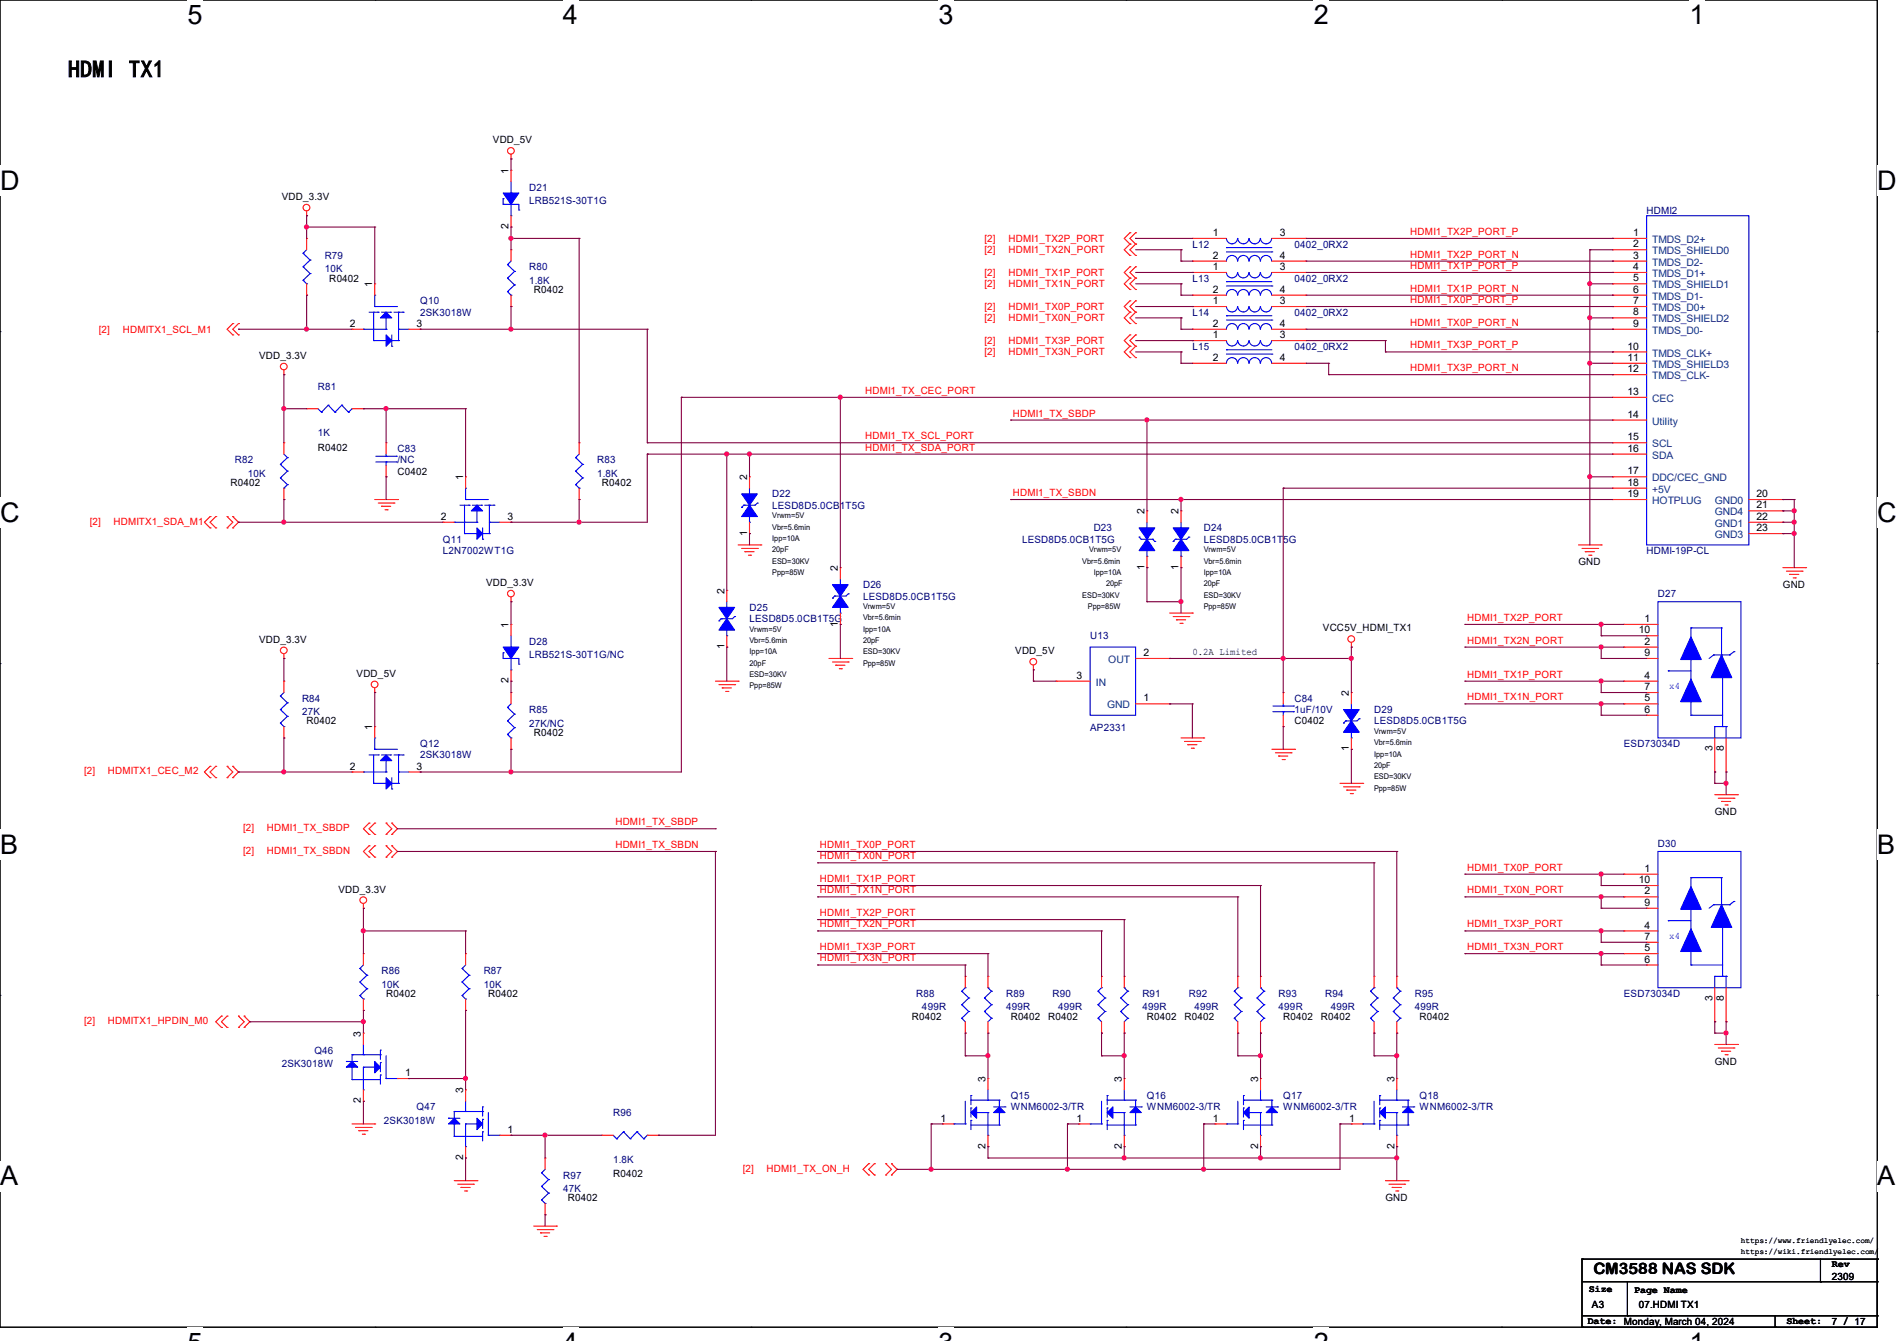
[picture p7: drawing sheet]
<svg xmlns="http://www.w3.org/2000/svg" width="297mm" height="210mm" viewBox="0 0 297 210" stroke-linecap="round" stroke-linejoin="round" font-family="sans-serif">
<defs><g id="words">
<g font-size="4.2">
<text x="29.4" y="3.8">5</text>
<text x="88.1" y="3.8">4</text>
<text x="146.9" y="3.8">3</text>
<text x="205.7" y="3.8">2</text>
<text x="264.5" y="3.8">1</text>
<text x="0" y="29.8">D</text>
<text x="293.9" y="29.8">D</text>
<text x="0" y="81.7">C</text>
<text x="293.9" y="81.7">C</text>
<text x="0" y="133.7">B</text>
<text x="293.9" y="133.7">B</text>
<text x="0" y="185.6">A</text>
<text x="293.9" y="185.6">A</text>
</g>
<text font-size="3.7" x="10.7" y="12.1">HDMI TX1</text>
<text font-size="2.5" x="249.5" y="199.5">CM3588 NAS SDK</text>
<g font-size="1.6">
<text x="77.2" y="22.4">VDD_5V</text>
<text x="79.6" y="27.2" transform="rotate(-90 79.6 27.2)">1</text>
<text x="44.1" y="31.3">VDD_3.3V</text>
<text x="79.6" y="35.9" transform="rotate(-90 79.6 35.9)">2</text>
<text x="189.9" y="37">1</text>
<text x="189.9" y="40.5">2</text>
<text x="200.4" y="37">3</text>
<text x="200.4" y="40.5">4</text>
<text x="255.7" y="37">1</text>
<text x="255.7" y="38.7">2</text>
<text x="255.7" y="40.5">3</text>
<text x="51.6" y="44.1">R0402</text>
<text x="58.3" y="45" transform="rotate(-90 58.3 45)">1</text>
<text x="83.6" y="45.9">R0402</text>
<text x="189.9" y="47.6">1</text>
<text x="189.9" y="42.3">1</text>
<text x="189.9" y="45.8">2</text>
<text x="200.4" y="47.6">3</text>
<text x="200.4" y="42.3">3</text>
<text x="200.4" y="45.8">4</text>
<text x="255.7" y="42.3">4</text>
<text x="255.7" y="44.1">5</text>
<text x="255.7" y="45.8">6</text>
<text x="255.7" y="47.6">7</text>
<text x="54.8" y="51.2">2</text>
<text x="65.2" y="51.2">3</text>
<text x="189.9" y="51.2">2</text>
<text x="189.9" y="53">1</text>
<text x="200.4" y="51.2">4</text>
<text x="200.4" y="53">3</text>
<text x="255.7" y="49.4">8</text>
<text x="255.7" y="51.2">9</text>
<text x="40.6" y="56.2">VDD_3.3V</text>
<text x="189.9" y="56.5">2</text>
<text x="200.4" y="56.5">4</text>
<text x="254.8" y="54.7">10</text>
<text x="254.8" y="56.5">11</text>
<text x="254.8" y="58.3">12</text>
<text x="254.8" y="61.8">13</text>
<text x="254.8" y="65.4">14</text>
<text x="49.8" y="70.6">R0402</text>
<text x="254.8" y="70.7">16</text>
<text x="254.8" y="69">15</text>
<text x="36.1" y="76.1">R0402</text>
<text x="62.2" y="74.3">C0402</text>
<text x="72.5" y="75.2" transform="rotate(-90 72.5 75.2)">1</text>
<text x="94.2" y="76.1">R0402</text>
<text x="117" y="75.2" transform="rotate(-90 117 75.2)">2</text>
<text x="254.8" y="77.9">19</text>
<text x="254.8" y="76.1">18</text>
<text x="254.8" y="74.3">17</text>
<text x="275" y="77.9">20</text>
<text x="69" y="81.4">2</text>
<text x="79.5" y="81.4">3</text>
<text x="117" y="83.9" transform="rotate(-90 117 83.9)">1</text>
<text x="179.2" y="80.6" transform="rotate(-90 179.2 80.6)">2</text>
<text x="184.5" y="80.6" transform="rotate(-90 184.5 80.6)">2</text>
<text x="275" y="79.6">21</text>
<text x="275" y="83.2">23</text>
<text x="275" y="81.4">22</text>
<text x="131.2" y="89.4" transform="rotate(-90 131.2 89.4)">2</text>
<text x="179.2" y="89.2" transform="rotate(-90 179.2 89.2)">1</text>
<text x="184.5" y="89.2" transform="rotate(-90 184.5 89.2)">1</text>
<text x="247.1" y="88.6">GND</text>
<text x="76.1" y="91.8">VDD_3.3V</text>
<text x="113.4" y="93" transform="rotate(-90 113.4 93)">2</text>
<text x="279.1" y="92.1">GND</text>
<text x="40.6" y="100.7">VDD_3.3V</text>
<text x="79.6" y="98.3" transform="rotate(-90 79.6 98.3)">1</text>
<text x="113.4" y="101.7" transform="rotate(-90 113.4 101.7)">1</text>
<text x="131.2" y="98.1" transform="rotate(-90 131.2 98.1)">1</text>
<text x="207.1" y="98.9">VCC5V_HDMI_TX1</text>
<text x="256.6" y="99.2">10</text>
<text x="257.5" y="97.4">1</text>
<text x="257.5" y="101">2</text>
<text x="55.8" y="106">VDD_5V</text>
<text x="79.6" y="107" transform="rotate(-90 79.6 107)">2</text>
<text x="159" y="102.4">VDD_5V</text>
<text x="168.6" y="106.3">3</text>
<text x="179" y="102.7">2</text>
<text x="186.7" y="102.6">0.2A Limited</text>
<text x="257.5" y="106.3">4</text>
<text x="257.5" y="102.7">9</text>
<text x="48" y="113.5">R0402</text>
<text x="179" y="109.9">1</text>
<text x="202.7" y="113.5">C0402</text>
<text x="211.2" y="109" transform="rotate(-90 211.2 109)">2</text>
<text x="257.5" y="109.9">5</text>
<text x="257.5" y="111.6">6</text>
<text x="257.5" y="108.1">7</text>
<text x="58.3" y="114.3" transform="rotate(-90 58.3 114.3)">1</text>
<text x="83.6" y="115.2">R0402</text>
<text x="211.2" y="117.7" transform="rotate(-90 211.2 117.7)">1</text>
<text x="268.1" y="117.7" transform="rotate(-90 268.1 117.7)">3</text>
<text x="269.9" y="117.7" transform="rotate(-90 269.9 117.7)">8</text>
<text x="54.8" y="120.5">2</text>
<text x="65.2" y="120.5">3</text>
<text x="268.5" y="127.7">GND</text>
<text x="257.5" y="136.5">1</text>
<text x="53" y="139.8">VDD_3.3V</text>
<text x="256.6" y="138.3">10</text>
<text x="257.5" y="140.1">2</text>
<text x="257.5" y="141.9">9</text>
<text x="257.5" y="145.4">4</text>
<text x="257.5" y="149">5</text>
<text x="257.5" y="147.2">7</text>
<text x="257.5" y="150.8">6</text>
<text x="60.5" y="156.1">R0402</text>
<text x="76.5" y="156.1">R0402</text>
<text x="142.8" y="159.7">R0402</text>
<text x="158.2" y="159.7">R0402</text>
<text x="164.1" y="159.7">R0402</text>
<text x="179.6" y="159.7">R0402</text>
<text x="185.5" y="159.7">R0402</text>
<text x="200.9" y="159.7">R0402</text>
<text x="206.8" y="159.7">R0402</text>
<text x="222.2" y="159.7">R0402</text>
<text x="268.1" y="156.8" transform="rotate(-90 268.1 156.8)">3</text>
<text x="269.9" y="156.8" transform="rotate(-90 269.9 156.8)">8</text>
<text x="56.5" y="162.3" transform="rotate(-90 56.5 162.3)">3</text>
<text x="268.5" y="166.8">GND</text>
<text x="56.5" y="172.8" transform="rotate(-90 56.5 172.8)">2</text>
<text x="63.5" y="168.5">1</text>
<text x="72.5" y="171.2" transform="rotate(-90 72.5 171.2)">3</text>
<text x="154.3" y="169.5" transform="rotate(-90 154.3 169.5)">3</text>
<text x="175.6" y="169.5" transform="rotate(-90 175.6 169.5)">3</text>
<text x="197" y="169.5" transform="rotate(-90 197 169.5)">3</text>
<text x="218.3" y="169.5" transform="rotate(-90 218.3 169.5)">3</text>
<text x="79.5" y="177.4">1</text>
<text x="147.2" y="175.6">1</text>
<text x="154.3" y="179.9" transform="rotate(-90 154.3 179.9)">2</text>
<text x="168.6" y="175.6">1</text>
<text x="175.6" y="179.9" transform="rotate(-90 175.6 179.9)">2</text>
<text x="189.9" y="175.6">1</text>
<text x="197" y="179.9" transform="rotate(-90 197 179.9)">2</text>
<text x="211.2" y="175.6">1</text>
<text x="218.3" y="179.9" transform="rotate(-90 218.3 179.9)">2</text>
<text x="72.5" y="181.7" transform="rotate(-90 72.5 181.7)">2</text>
<text x="96" y="184.4">R0402</text>
<text x="88.9" y="188.1">R0402</text>
<text x="216.9" y="188.1">GND</text>
<text x="248.8" y="202.4">Size</text>
<text x="255.9" y="202.5">Page Name</text>
<text x="286.8" y="200.4">2309</text>
<text x="286.8" y="198.5">Rev</text>
<text x="248.6" y="207.3">Date: Monday, March 04, 2024</text>
<text x="249.3" y="204.8">A3</text>
<text x="256.6" y="204.8">07.HDMI TX1</text>
<text x="279.7" y="207.3">Sheet:</text>
<text x="286.8" y="207.5">7 / 17</text>
</g>
<g font-size="1.6" fill="#000080">
<text x="82.8" y="29.9">D21</text>
<text x="82.8" y="32">LRB521S-30T1G</text>
<text x="257.8" y="33.4">HDMI2</text>
<text x="50.8" y="40.6">R79</text>
<text x="186.7" y="38.8">L12</text>
<text x="202.7" y="38.8">0402_0RX2</text>
<text x="50.8" y="42.7">10K</text>
<text x="65.8" y="47.7">Q10</text>
<text x="82.8" y="42.3">R80</text>
<text x="82.8" y="44.4">1.8K</text>
<text x="186.7" y="44.1">L13</text>
<text x="202.7" y="44.1">0402_0RX2</text>
<text x="65.8" y="49.4">2SK3018W</text>
<text x="186.7" y="49.4">L14</text>
<text x="202.7" y="49.4">0402_0RX2</text>
<text x="186.7" y="54.8">L15</text>
<text x="202.7" y="54.8">0402_0RX2</text>
<text x="49.8" y="61">R81</text>
<text x="49.8" y="68.3">1K</text>
<text x="62.2" y="70.8">C83</text>
<text x="36.8" y="72.6">R82</text>
<text x="38.8" y="74.7">10K</text>
<text x="62.2" y="72.6">/NC</text>
<text x="93.5" y="72.6">R83</text>
<text x="93.5" y="74.7">1.8K</text>
<text x="120.9" y="77.9">D22</text>
<text x="120.9" y="79.7">LESD8D5.0CB1T5G</text>
<text x="171.2" y="83.2">D23</text>
<text x="188.5" y="83.2">D24</text>
<text x="69.3" y="85">Q11</text>
<text x="69.3" y="86.8">L2N7002WT1G</text>
<text x="160" y="85">LESD8D5.0CB1T5G</text>
<text x="188.5" y="85">LESD8D5.0CB1T5G</text>
<text x="257.8" y="86.8">HDMI-19P-CL</text>
<text x="117.3" y="95.7">D25</text>
<text x="135.1" y="92.1">D26</text>
<text x="135.1" y="93.9">LESD8D5.0CB1T5G</text>
<text x="259.6" y="93.6">D27</text>
<text x="82.8" y="101">D28</text>
<text x="117.3" y="97.4">LESD8D5.0CB1T5G</text>
<text x="170.7" y="100.1">U13</text>
<text x="82.8" y="103.1">LRB521S-30T1G/NC</text>
<text x="47.3" y="109.9">R84</text>
<text x="47.3" y="112">27K</text>
<text x="82.8" y="111.7">R85</text>
<text x="82.8" y="113.8">27K/NC</text>
<text x="202.7" y="109.9">C84</text>
<text x="202.7" y="111.7">1uF/10V</text>
<text x="215.1" y="111.7">D29</text>
<text x="215.1" y="113.5">LESD8D5.0CB1T5G</text>
<text x="65.8" y="117">Q12</text>
<text x="65.8" y="118.8">2SK3018W</text>
<text x="170.7" y="114.5">AP2331</text>
<text x="254.3" y="117">ESD73034D</text>
<text x="259.6" y="132.7">D30</text>
<text x="59.7" y="152.6">R86</text>
<text x="59.7" y="154.7">10K</text>
<text x="75.7" y="152.6">R87</text>
<text x="75.7" y="154.7">10K</text>
<text x="143.5" y="156.1">R88</text>
<text x="144.4" y="158.2">499R</text>
<text x="157.5" y="156.1">R89</text>
<text x="157.5" y="158.2">499R</text>
<text x="164.8" y="156.1">R90</text>
<text x="165.7" y="158.2">499R</text>
<text x="178.9" y="156.1">R91</text>
<text x="178.9" y="158.2">499R</text>
<text x="186.1" y="156.1">R92</text>
<text x="187" y="158.2">499R</text>
<text x="200.2" y="156.1">R93</text>
<text x="200.2" y="158.2">499R</text>
<text x="207.5" y="156.1">R94</text>
<text x="208.4" y="158.2">499R</text>
<text x="221.5" y="156.1">R95</text>
<text x="221.5" y="158.2">499R</text>
<text x="254.3" y="156.1">ESD73034D</text>
<text x="44.1" y="167.1">2SK3018W</text>
<text x="49.2" y="165">Q46</text>
<text x="65.2" y="173.9">Q47</text>
<text x="158.2" y="172.1">Q15</text>
<text x="158.2" y="173.9">WNM6002-3/TR</text>
<text x="179.6" y="172.1">Q16</text>
<text x="179.6" y="173.9">WNM6002-3/TR</text>
<text x="200.9" y="172.1">Q17</text>
<text x="200.9" y="173.9">WNM6002-3/TR</text>
<text x="222.2" y="172.1">Q18</text>
<text x="222.2" y="173.9">WNM6002-3/TR</text>
<text x="60.1" y="176">2SK3018W</text>
<text x="96" y="174.8">R96</text>
<text x="88.2" y="184.6">R97</text>
<text x="96" y="182.1">1.8K</text>
<text x="88.2" y="186.7">47K</text>
</g>
<g font-size="1.6" fill="#f00">
<text x="154.1" y="37.9">[2]</text>
<text x="154.1" y="39.7">[2]</text>
<text x="157.9" y="37.9">HDMI1_TX2P_PORT</text>
<text x="157.9" y="39.7">HDMI1_TX2N_PORT</text>
<text x="220.8" y="40.3">HDMI1_TX2P_PORT_N</text>
<text x="220.8" y="36.8">HDMI1_TX2P_PORT_P</text>
<text x="154.1" y="43.2">[2]</text>
<text x="154.1" y="45">[2]</text>
<text x="157.9" y="43.2">HDMI1_TX1P_PORT</text>
<text x="157.9" y="45">HDMI1_TX1N_PORT</text>
<text x="220.8" y="45.7">HDMI1_TX1P_PORT_N</text>
<text x="220.8" y="42.1">HDMI1_TX1P_PORT_P</text>
<text x="220.8" y="47.5">HDMI1_TX0P_PORT_P</text>
<text x="15.5" y="52.1">[2]</text>
<text x="19.2" y="52.1">HDMITX1_SCL_M1</text>
<text x="154.1" y="48.6">[2]</text>
<text x="154.1" y="50.3">[2]</text>
<text x="154.1" y="53.9">[2]</text>
<text x="157.9" y="48.6">HDMI1_TX0P_PORT</text>
<text x="157.9" y="50.3">HDMI1_TX0N_PORT</text>
<text x="157.9" y="53.9">HDMI1_TX3P_PORT</text>
<text x="220.8" y="51">HDMI1_TX0P_PORT_N</text>
<text x="154.1" y="55.7">[2]</text>
<text x="157.9" y="55.7">HDMI1_TX3N_PORT</text>
<text x="220.8" y="54.6">HDMI1_TX3P_PORT_P</text>
<text x="220.8" y="58.1">HDMI1_TX3P_PORT_N</text>
<text x="135.5" y="61.7">HDMI1_TX_CEC_PORT</text>
<text x="158.6" y="65.2">HDMI1_TX_SBDP</text>
<text x="135.5" y="68.8">HDMI1_TX_SCL_PORT</text>
<text x="135.5" y="70.6">HDMI1_TX_SDA_PORT</text>
<text x="158.6" y="77.7">HDMI1_TX_SBDN</text>
<text x="14.1" y="82.2">[2]</text>
<text x="17.8" y="82.2">HDMITX1_SDA_M1</text>
<text x="229.7" y="100.8">HDMI1_TX2N_PORT</text>
<text x="229.7" y="97.2">HDMI1_TX2P_PORT</text>
<text x="229.7" y="106.1">HDMI1_TX1P_PORT</text>
<text x="229.7" y="109.7">HDMI1_TX1N_PORT</text>
<text x="13.2" y="121.3">[2]</text>
<text x="16.9" y="121.3">HDMITX1_CEC_M2</text>
<text x="38.1" y="130.2">[2]</text>
<text x="41.8" y="130.2">HDMI1_TX_SBDP</text>
<text x="96.3" y="129.2">HDMI1_TX_SBDP</text>
<text x="38.1" y="133.7">[2]</text>
<text x="41.8" y="133.7">HDMI1_TX_SBDN</text>
<text x="96.3" y="132.8">HDMI1_TX_SBDN</text>
<text x="128.4" y="132.8">HDMI1_TX0P_PORT</text>
<text x="128.4" y="134.6">HDMI1_TX0N_PORT</text>
<text x="229.7" y="136.4">HDMI1_TX0P_PORT</text>
<text x="128.4" y="143.5">HDMI1_TX2P_PORT</text>
<text x="128.4" y="139.9">HDMI1_TX1N_PORT</text>
<text x="128.4" y="138.1">HDMI1_TX1P_PORT</text>
<text x="229.7" y="139.9">HDMI1_TX0N_PORT</text>
<text x="128.4" y="148.8">HDMI1_TX3P_PORT</text>
<text x="128.4" y="145.2">HDMI1_TX2N_PORT</text>
<text x="229.7" y="145.2">HDMI1_TX3P_PORT</text>
<text x="229.7" y="148.8">HDMI1_TX3N_PORT</text>
<text x="128.4" y="150.6">HDMI1_TX3N_PORT</text>
<text x="13.2" y="160.4">[2]</text>
<text x="16.9" y="160.4">HDMITX1_HPDIN_M0</text>
<text x="116.3" y="183.5">[2]</text>
<text x="120" y="183.5">HDMI1_TX_ON_H</text>
</g>
<g font-size="1.6" fill="#004080">
<text x="258.7" y="38.1">TMDS_D2+</text>
<text x="258.7" y="39.8">TMDS_SHIELD0</text>
<text x="258.7" y="41.6">TMDS_D2-</text>
<text x="258.7" y="43.4">TMDS_D1+</text>
<text x="258.7" y="45.2">TMDS_SHIELD1</text>
<text x="258.7" y="46.9">TMDS_D1-</text>
<text x="258.7" y="48.7">TMDS_D0+</text>
<text x="258.7" y="50.5">TMDS_SHIELD2</text>
<text x="258.7" y="52.3">TMDS_D0-</text>
<text x="258.7" y="55.8">TMDS_CLK+</text>
<text x="258.7" y="57.6">TMDS_SHIELD3</text>
<text x="258.7" y="59.4">TMDS_CLK-</text>
<text x="258.7" y="63">CEC</text>
<text x="258.7" y="71.8">SDA</text>
<text x="258.7" y="70.1">SCL</text>
<text x="258.7" y="66.5">Utility</text>
<text x="258.7" y="77.2">+5V</text>
<text x="258.7" y="75.4">DDC/CEC_GND</text>
<text x="258.7" y="79">HOTPLUG</text>
<text x="268.5" y="79">GND0</text>
<text x="268.5" y="80.7">GND4</text>
<text x="268.5" y="82.5">GND1</text>
<text x="268.5" y="84.3">GND3</text>
<text x="171.6" y="107.4">IN</text>
<text x="173.5" y="103.8">OUT</text>
<text x="173.4" y="111">GND</text>
</g>
<g font-size="1.6" fill="#00f">
<text x="261.4" y="107.9">x4</text>
<text x="261.4" y="147">x4</text>
</g>
<g font-size="1.2">
<text x="120.9" y="81.2">Vrwm=5V</text>
<text x="120.9" y="82.9">Vbr=5.6min</text>
<text x="120.9" y="84.7">Ipp=10A</text>
<text x="120.9" y="86.5">20pF</text>
<text x="120.9" y="88.3">ESD=30KV</text>
<text x="169.5" y="88.3">Vbr=5.6min</text>
<text x="170.5" y="86.5">Vrwm=5V</text>
<text x="188.5" y="86.5">Vrwm=5V</text>
<text x="188.5" y="88.3">Vbr=5.6min</text>
<text x="120.9" y="90">Ppp=85W</text>
<text x="135.1" y="95.4">Vrwm=5V</text>
<text x="169.5" y="93.6">ESD=30KV</text>
<text x="170.3" y="95.4">Ppp=85W</text>
<text x="171.2" y="90">Ipp=10A</text>
<text x="173.2" y="91.8">20pF</text>
<text x="188.5" y="90">Ipp=10A</text>
<text x="188.5" y="91.8">20pF</text>
<text x="188.5" y="93.6">ESD=30KV</text>
<text x="188.5" y="95.4">Ppp=85W</text>
<text x="117.3" y="98.9">Vrwm=5V</text>
<text x="117.3" y="100.7">Vbr=5.6min</text>
<text x="135.1" y="97.2">Vbr=5.6min</text>
<text x="135.1" y="98.9">Ipp=10A</text>
<text x="135.1" y="100.7">20pF</text>
<text x="117.3" y="102.5">Ipp=10A</text>
<text x="117.3" y="104.3">20pF</text>
<text x="117.3" y="106">ESD=30KV</text>
<text x="117.3" y="107.8">Ppp=85W</text>
<text x="135.1" y="102.5">ESD=30KV</text>
<text x="135.1" y="104.3">Ppp=85W</text>
<text x="215.1" y="114.9">Vrwm=5V</text>
<text x="215.1" y="116.7">Vbr=5.6min</text>
<text x="215.1" y="118.5">Ipp=10A</text>
<text x="215.1" y="120.3">20pF</text>
<text x="215.1" y="122">ESD=30KV</text>
<text x="215.1" y="123.8">Ppp=85W</text>
<text x="272.6" y="196.4">https://wiki.friendlyelec.com/</text>
<text x="272.6" y="194.6">https://www.friendlyelec.com/</text>
</g>
</g></defs>
<path d="M0 0h293.9v207.9h-293.9z" fill="none" stroke="#000" stroke-width=".17"/>
<g fill="#fff">
<path d="M29.4 0h2.3v4.7h-2.3z"/>
<path d="M29.4 207.9h2.3v2.1h-2.3z"/>
</g>
<path d="M58.8 0h.1M58.8 207.9h.1" fill="none" stroke="#000" stroke-width=".17"/>
<g fill="#fff">
<path d="M88.1 0h2.4v4.7h-2.4z"/>
<path d="M88.1 207.9h2.4v2.1h-2.4z"/>
</g>
<path d="M117.6 0h.1M117.6 207.9h.1" fill="none" stroke="#000" stroke-width=".17"/>
<g fill="#fff">
<path d="M146.9 0h2.4v4.7h-2.4z"/>
<path d="M146.9 207.9h2.4v2.1h-2.4z"/>
</g>
<path d="M176.3 0h.1M176.3 207.9h.1" fill="none" stroke="#000" stroke-width=".17"/>
<g fill="#fff">
<path d="M205.7 0h2.4v4.7h-2.4z"/>
<path d="M205.7 207.9h2.4v2.1h-2.4z"/>
</g>
<path d="M235.1 0h.1M235.1 207.9h.1" fill="none" stroke="#000" stroke-width=".17"/>
<g fill="#fff">
<path d="M264.5 0h2.4v4.7h-2.4z"/>
<path d="M264.5 207.9h2.4v2.1h-2.4z"/>
<path d="M0 26h3v4.7h-3z"/>
<path d="M293.9 26h3.1v4.7h-3.1z"/>
<path d="M0 77.9h3v4.7h-3z"/>
<path d="M293.9 77.9h3.1v4.7h-3.1z"/>
</g>
<path d="M0 51.9h.1M293.9 51.9h.1" fill="none" stroke="#000" stroke-width=".17"/>
<g fill="#fff">
<path d="M0 129.9h2.8v4.7h-2.8z"/>
<path d="M293.9 129.9h2.9v4.7h-2.9z"/>
</g>
<path d="M0 103.9h.1M293.9 103.9h.1" fill="none" stroke="#000" stroke-width=".17"/>
<g fill="#fff">
<path d="M0 181.8h2.8v4.8h-2.8z"/>
<path d="M293.8 181.8h3v4.8h-3z"/>
</g>
<g fill="none" stroke="#000" stroke-width=".17">
<path d="M0 155.9h.1M293.9 155.9h.1M247.7 197.2h.1M247.7 197.2v10.7M247.7 197.2h46.2M285 197.2v3.5M293.9 197.2h.1M293.9 197.2v10.7h-46.2M247.7 207.9h.1M247.7 200.7h46.2M247.7 206.1h46.2M254.8 206.1h.1"/>
<path d="M254.8 200.7v5.4M258.4 206.1h.1M277.9 207.9h.1M277.9 206.1v1.8M285 200.7h.1M293.9 200.7h.1M293.9 206.1h.1"/>
</g>
<g fill="none" stroke="#f00" stroke-width=".17">
<path d="M48 33.8h.1M48 37.3h.1M48 33.1v.7M48 37.3v1.8M80 24.9h.1M80 26.7h.1M80 35.6h.1M80 39.1h.1M80 24.2v.7M80 26.7v1.7M80 33.8v1.8M80 39.1v1.8"/>
<path d="M176.9 38.2h.1M176.9 36.4h.1M176.9 36.4l-.9 .9 .9 .9M176.9 38.2l-.9 .9 .9 .9M177.8 38.2h.1M177.8 36.4h.1M177.8 36.4l-.9 .9 .9 .9M177.8 38.2l-.9 .9 .9 .9M186.7 37.3h.1M186.7 37.3h5.3M199.1 37.3h5.4M204.5 37.3h.1"/>
<path d="M252.5 37.3h.1M252.5 39.1h.1M252.5 37.3h5.3M252.5 39.1h5.3M36.4 52.5h.1M36.4 50.7h.1M36.4 50.7l-.8 .9 .8 .9M37.3 52.5h.1M37.3 50.7h.1M37.3 50.7l-.9 .9 .9 .9M44.4 58.7h.1M44.4 58v.7"/>
<path d="M48 46.2h.1M48 44.4v1.8M55.1 51.6h.1M55.1 51.6h1.8M58.7 44.4h.1M58.7 44.4v1.8M64 51.6h1.8M65.8 51.6h.1M80 48h.1M80 46.2v1.8M176.9 40h.1M176.9 43.6h.1"/>
<path d="M176.9 41.8h.1M176.9 48.9h.1M176.9 47.1h.1M176.9 45.3h.1M176.9 50.7h.1M176.9 54.2h.1M176.9 52.5h.1M176.9 56h.1M176.9 41.8l-.9 .9 .9 .9M176.9 47.1l-.9 .9 .9 .9M176.9 43.6l-.9 .8 .9 .9M176.9 48.9l-.9 .9 .9 .9"/>
<path d="M176.9 52.5l-.9 .8 .9 .9M176.9 54.2l-.9 .9 .9 .9M177.8 40h.1M177.8 43.6h.1M177.8 41.8h.1M177.8 48.9h.1M177.8 47.1h.1M177.8 45.3h.1M177.8 50.7h.1M177.8 54.2h.1M177.8 52.5h.1M177.8 56h.1"/>
<path d="M177.8 41.8l-.9 .9 .9 .9M177.8 47.1l-.9 .9 .9 .9M177.8 43.6l-.9 .8 .9 .9M177.8 48.9l-.9 .9 .9 .9M177.8 52.5l-.9 .8 .9 .9M177.8 54.2l-.9 .9 .9 .9M186.7 40.9h.1M186.7 48h.1M186.7 51.6h.1M186.7 42.7h.1M186.7 46.2h.1M186.7 53.3h.1"/>
<path d="M186.7 56.9h.1M186.7 40.9h5.3M186.7 48h5.3M186.7 51.6h5.3M186.7 42.7h5.3M186.7 46.2h5.3M186.7 56.9h5.3M186.7 53.3h5.3M199.1 40.9h5.4M199.1 48h5.4M199.1 51.6h5.4M199.1 42.7h5.4"/>
<path d="M199.1 46.2h5.4M199.1 56.9h5.4M199.1 53.3h5.4M204.5 40.9h.1M204.5 48h.1M204.5 51.6h.1M204.5 42.7h.1M204.5 46.2h.1M204.5 53.3h.1M204.5 56.9h.1M252.5 40.9h.1M252.5 42.7h.1"/>
<path d="M252.5 44.4h.1M252.5 46.2h.1M252.5 48h.1M252.5 49.8h.1M252.5 55.1h.1M252.5 51.6h.1M252.5 56.9h.1M252.5 58.7h.1M252.5 40.9h5.3M252.5 48h5.3M252.5 51.6h5.3M252.5 42.7h5.3"/>
<path d="M252.5 46.2h5.3M252.5 44.4h5.3M252.5 49.8h5.3M252.5 55.1h5.3M252.5 56.9h5.3M252.5 58.7h5.3M44.4 69.3h.1M44.4 78.2h.1M44.4 69.3v1.8M44.4 76.5v1.7M48 64h.1M48 64h1.8"/>
<path d="M55.1 64h1.8M56.9 64h.1M58.7 78.2h3.5M59.2 78.8h2.5M59.7 79.3h.1M59.7 79.3h1.5M60.3 79.8h.3M60.5 69.3h.1M60.5 74.7h.1M60.5 69.3v1.8M60.5 72.9v1.8M60.6 79.8h.1"/>
<path d="M61.7 78.8h.1M62.2 78.2h.1M72.9 74.7h.1M72.9 74.7v1.8M90.7 69.3h.1M90.7 78.2h.1M90.7 69.3v1.8M90.7 76.5v1.7M117.3 74.7h.1M117.3 74.7v1.8M252.5 78.2h.1M252.5 76.5h.1"/>
<path d="M252.5 74.7h.1M252.5 71.1h.1M252.5 69.3h.1M252.5 62.2h.1M252.5 65.8h.1M252.5 78.2h5.3M252.5 76.5h5.3M252.5 74.7h5.3M252.5 71.1h5.3M252.5 69.3h5.3M252.5 62.2h5.3M252.5 65.8h5.3"/>
<path d="M273.8 78.2h5.3M279.1 78.2h.1M32.9 82.7h.1M32.9 80.9h.1M32.9 80.9l-.9 .9 .9 .9M33.8 82.7h.1M33.8 80.9h.1M33.8 80.9l-.9 .9 .9 .9M35.6 82.7h.1M35.6 80.9h.1M35.6 80.9l.8 .9-.8 .9M36.4 80.9h.1"/>
<path d="M36.4 82.7h.1M36.4 80.9l.9 .9-.9 .9M69.3 81.8h.1M69.3 81.8h1.8M78.2 81.8h1.8M80 94.2h.1M80 97.8h.1M80 81.8h.1M80 93.5v.7M80 97.8v1.8M113.8 92.5h.1M113.8 92.5v1.7"/>
<path d="M113.8 99.6v1.7M115.6 85.3h3.5M116.1 85.9h2.5M116.6 86.4h.1M116.6 86.4h1.5M117.2 87h.3M117.3 83.6h.1M117.3 81.8v1.8M117.5 87h.1M118.6 85.9h.1M119.1 85.3h.1M131.6 97.8h.1"/>
<path d="M131.6 88.9h.1M131.6 88.9v1.8M131.6 96v1.8M179.6 88.9h.1M179.6 80h.1M179.6 80v1.8M179.6 87.1v1.8M183.1 96h3.6M183.7 96.6h2.4M184.2 97.1h.1M184.2 97.1h1.4M184.7 97.6h.4"/>
<path d="M184.9 88.9h.1M184.9 80h.1M184.9 80v1.8M184.9 87.1v1.8M185.1 97.6h.1M186.1 96.6h.1M186.7 96h.1M247.1 85.3h3.6M247.7 85.9h2.4M248.2 86.4h.1M248.2 86.4h1.4M248.8 87h.3"/>
<path d="M249.1 87h.1M250.1 85.9h.1M250.7 85.3h.1M254.3 97.8h.1M254.3 97.8h5.3M257.8 99.6h.1M257.8 99.6h1.8M273.8 81.8h5.3M273.8 80h5.3M273.8 83.6h5.3M279.1 80h.1M279.1 83.6h.1"/>
<path d="M279.1 81.8h.1M279.1 88.9h3.6M279.7 89.5h2.5M280.2 90h.1M280.2 90h1.4M280.8 90.5h.3M281.1 90.5h.1M282.2 89.5h.1M282.7 88.9h.1M44.4 103.1h.1M44.4 106.7h.1M44.4 115.6h.1"/>
<path d="M44.4 102.4v.7M44.4 106.7v1.8M44.4 113.8v1.8M58.7 108.5h.1M58.7 113.8h.1M58.7 107.7v.8M58.7 113.8v1.8M80 108.5h.1M80 117.3h.1M80 106.7h.1M80 104.9v1.8M80 108.5v1.7"/>
<path d="M80 115.6v1.7M112 106.7h3.6M112.6 107.2h2.4M113.1 107.7h.1M113.1 107.7h1.4M113.6 108.3h.4M113.8 101.3h.1M114 108.3h.1M115 107.2h.1M115.6 106.7h.1M129.8 103.1h3.5M130.3 103.7h2.5"/>
<path d="M130.9 104.2h.1M130.9 104.2h1.4M131.4 104.7h.3M131.7 104.7h.1M132.8 103.7h.1M133.3 103.1h.1M161.8 104.9h.1M161.8 104.2v.7M165.4 106.7h.1M165.4 106.7h5.3M177.8 103.1h5.3M177.8 110.2h5.3"/>
<path d="M183.1 110.2h.1M183.1 103.1h.1M184.9 115.6h3.6M185.5 116.1h2.4M186 116.6h.1M186 116.6h1.4M186.5 117.2h.4M186.9 117.2h.1M187.9 116.1h.1M188.5 115.6h.1M199.1 117.3h3.6M199.7 117.9h2.4"/>
<path d="M200.2 118.4h.1M200.2 118.4h1.4M200.7 119h.4M200.9 108.5h.1M200.9 113.8h.1M200.9 108.5v1.7M200.9 112v1.8M201.1 119h.1M202.1 117.9h.1M202.7 117.3h.1M211.6 101.3h.1M211.6 117.3h.1"/>
<path d="M211.6 108.5h.1M211.6 100.6v.7M211.6 108.5v1.7M211.6 115.6v1.7M254.3 101.3h.1M254.3 106.7h.1M254.3 110.2h.1M254.3 106.7h5.3M254.3 101.3h5.3M254.3 110.2h5.3M257.8 112h.1M257.8 108.5h.1"/>
<path d="M257.8 103.1h.1M257.8 103.1h1.8M257.8 112h1.8M257.8 108.5h1.8M268.5 115.6v5.3M270.3 115.6v5.3M32.9 121.8h.1M32.9 120h.1M32.9 120l-.9 .9 .9 .9M33.8 121.8h.1M33.8 120h.1M33.8 120l-.9 .9 .9 .9"/>
<path d="M35.6 121.8h.1M35.6 120h.1M35.6 120l.8 .9-.8 .9M36.4 120h.1M36.4 121.8h.1M36.4 120l.9 .9-.9 .9M55.1 120.9h.1M55.1 120.9h1.8M57.8 134.2h.1M57.8 132.5h.1M57.8 130.7h.1M57.8 128.9h.1"/>
<path d="M57.8 132.5l-.9 .8 .9 .9M57.8 128.9l-.9 .9 .9 .9M58.7 134.2h.1M58.7 132.5h.1M58.7 130.7h.1M58.7 128.9h.1M58.7 128.9l-.9 .9 .9 .9M58.7 132.5l-.9 .8 .9 .9M60.5 134.2h.1M60.5 132.5h.1M60.5 130.7h.1M60.5 128.9h.1"/>
<path d="M60.5 132.5l.8 .8-.8 .9M60.5 128.9l.8 .9-.8 .9M61.3 132.5h.1M61.3 134.2h.1M61.3 128.9h.1M61.3 130.7h.1M61.3 132.5l.9 .8-.9 .9M61.3 128.9l.9 .9-.9 .9M64 120.9h1.8M65.8 120.9h.1M209.8 122.7h3.6M210.4 123.2h2.4"/>
<path d="M210.9 123.7h.1M210.9 123.7h1.4M211.4 124.3h.4M211.8 124.3h.1M212.8 123.2h.1M213.4 122.7h.1M254.3 136.9h.1M254.3 136.9h5.3M257.8 138.7h.1M257.8 138.7h1.8M268.5 120.9h.1M268.5 124.5h3.5"/>
<path d="M269 125h2.5M269.5 125.5h.1M269.5 125.5h1.5M270.1 126.1h.3M270.3 120.9h.1M270.4 126.1h.1M271.5 125h.1M272 124.5h.1M34.7 159.1h.1M34.7 159.1l-.9 .9 .9 .9M35.6 159.1h.1M35.6 159.1l-.9 .9 .9 .9"/>
<path d="M37.3 159.1h.1M37.3 159.1l.9 .9-.9 .9M38.2 159.1h.1M38.2 159.1l.9 .9-.9 .9M56.9 142.2h.1M56.9 149.4h.1M56.9 158.2h.1M56.9 141.5v.7M56.9 149.4v1.7M56.9 156.5v1.7M72.9 149.4h.1M72.9 158.2h.1"/>
<path d="M72.9 149.4v1.7M72.9 156.5v1.7M151.1 152.9h.1M151.1 152.9v1.8M154.7 152.9h.1M154.7 152.9v1.8M172.5 152.9h.1M172.5 152.9v1.8M176 152.9h.1M176 152.9v1.8M193.8 152.9h.1M193.8 152.9v1.8"/>
<path d="M197.4 152.9h.1M197.4 152.9v1.8M215.1 152.9h.1M215.1 152.9v1.8M218.7 152.9h.1M218.7 152.9v1.8M254.3 140.5h.1M254.3 145.8h.1M254.3 149.4h.1M254.3 140.5h5.3M254.3 145.8h5.3M254.3 149.4h5.3"/>
<path d="M257.8 151.1h.1M257.8 147.6h.1M257.8 142.2h.1M257.8 151.1h1.8M257.8 147.6h1.8M257.8 142.2h1.8M268.5 154.7v5.3M270.3 154.7v5.3M34.7 160.9h.1M35.6 160.9h.1M37.3 160.9h.1M38.2 160.9h.1"/>
<path d="M55.1 176h3.6M55.7 176.6h2.4M56.2 177.1h.1M56.2 177.1h1.4M56.7 177.6h.4M56.9 161.8h.1M56.9 172.5h.1M56.9 161.8v1.8M56.9 170.7v1.8M57.1 177.6h.1M58.1 176.6h.1M58.7 176h.1"/>
<path d="M62.2 168.9h1.8M64 168.9h.1M72.9 170.7h.1M72.9 170.7v1.8M72.9 179.6v1.8M78.2 177.8h1.8M80 177.8h.1M94.2 177.8h.1M94.2 177.8h1.8M101.3 177.8h1.8M103.1 177.8h.1M147.6 176h.1"/>
<path d="M147.6 176h1.8M151.1 161.8h.1M151.1 160v1.8M154.7 168.9h.1M154.7 179.6h.1M154.7 161.8h.1M154.7 160v1.8M154.7 168.9v1.8M154.7 177.8v1.8M168.9 176h.1M168.9 176h1.8M172.5 161.8h.1"/>
<path d="M172.5 160v1.8M176 161.8h.1M176 168.9h.1M176 179.6h.1M176 160v1.8M176 168.9v1.8M176 177.8v1.8M190.2 176h.1M190.2 176h1.8M193.8 161.8h.1M193.8 160v1.8M197.4 161.8h.1"/>
<path d="M197.4 168.9h.1M197.4 179.6h.1M197.4 160v1.8M197.4 168.9v1.8M197.4 177.8v1.8M211.6 176h.1M211.6 176h1.8M215.1 161.8h.1M215.1 160v1.8M218.7 161.8h.1M218.7 168.9h.1M218.7 179.6h.1"/>
<path d="M218.7 160v1.8M218.7 168.9v1.8M218.7 177.8v1.8M268.5 160h.1M268.5 163.6h3.5M269 164.1h2.5M269.5 164.6h.1M269.5 164.6h1.5M270.1 165.2h.3M270.3 160h.1M270.4 165.2h.1M271.5 164.1h.1"/>
<path d="M272 163.6h.1M71.1 184.9h3.6M71.7 185.5h2.4M72.2 186h.1M72.2 186h1.4M72.7 186.5h.4M72.9 181.4h.1M73.1 186.5h.1M74.1 185.5h.1M74.7 184.9h.1M83.6 192h3.5M84.1 192.6h2.5"/>
<path d="M84.6 193.1h.1M84.6 193.1h1.5M85.2 193.6h.3M85.3 181.4h.1M85.3 190.2h.1M85.3 181.4v1.7M85.3 188.5v1.7M85.5 193.6h.1M86.6 192.6h.1M87.1 192h.1M136 184h.1M136 182.2h.1"/>
<path d="M136 182.2l-.9 .9 .9 .9M136.9 184h.1M136.9 182.2h.1M136.9 182.2l-.9 .9 .9 .9M138.7 184h.1M138.7 182.2h.1M138.7 182.2l.9 .9-.9 .9M139.6 182.2h.1M139.6 184h.1M139.6 182.2l.9 .9-.9 .9M216.9 184.9h3.6M217.5 185.5h2.4"/>
<path d="M218 186h.1M218 186h1.4M218.5 186.5h.4M218.9 186.5h.1M219.9 185.5h.1M220.5 184.9h.1"/>
<circle cx="48" cy="32.5" r=".52"/>
<circle cx="80" cy="23.6" r=".52"/>
<circle cx="44.4" cy="57.4" r=".52"/>
<circle cx="80" cy="93" r=".52"/>
<circle cx="44.4" cy="101.9" r=".52"/>
<circle cx="58.7" cy="107.2" r=".52"/>
<circle cx="161.8" cy="103.6" r=".52"/>
<circle cx="211.6" cy="100.1" r=".52"/>
<circle cx="56.9" cy="141" r=".52"/>
</g>
<g fill="none" stroke="#00f" stroke-width=".17">
<path d="M47.5 39.7h.1M47.5 39.7l1.1 1M48 39.1l-.5 .6M78.8 32h.1M78.8 31.1h.1M78.8 32h2.4v.9M78.8 31.1v.9M80 30.2h.1M80 33.8h.1M80 28.4v1.8M80 32v1.8M81.2 32.9h.1"/>
<path d="M192 37.3a.87 .87 0 0 0 .9 .9 .87 .87 0 0 0 .9-.9M192 38.8h.1M192 39.5h7.1M192 38.8h7.1M193.8 37.3a.87 .87 0 0 0 .9 .9 .87 .87 0 0 0 .8-.9M195.6 37.3a.87 .87 0 0 0 .8 .9 .87 .87 0 0 0 .9-.9M197.4 37.3a.87 .87 0 0 0 .8 .9 .87 .87 0 0 0 .9-.9M199.1 39.5h.1M257.8 33.8h16v51.5h-16zM47.5 41.8h.1M47.5 43.9h.1M47.5 41.8l1.1 1"/>
<path d="M47.5 43.9l.5 .5M48 44.4h.1M48.6 40.7h.1M48.6 42.8h.1M48.6 40.7l-1.1 1.1M48.6 42.8l-1.1 1.1M56.9 51.6h.1M56.9 51.6h3.6M57.8 48.9h1.4M58.5 53.3h.1M58.5 48.9v4.4M58.5 53.3h2"/>
<path d="M58.7 48h.1M58.7 46.2h.1M58.7 46.2v1.8M58.7 48h3.5M59.2 48.9h.1M59.7 48.9h1.5M60.5 53.3h.1M60.5 51.6h.1M60.5 49.8v1.8M61.2 48.9h.1M61.3 54.2h.1M61.3 52.5v1.7"/>
<path d="M61.3 53.3h1.1M61.7 48.9h1.4M62.4 53.3h.1M62.4 48.9h.1M62.4 51.6h.1M62.4 48.9v4.4M62.4 51.6h1.6M63.1 48.9h.1M79.5 41.4h.1M79.5 43.6h.1M79.5 45.7h.1M79.5 41.4l1.1 1.1"/>
<path d="M79.5 43.6l1.1 1M79.5 45.7l.5 .5M80 46.2h.1M80 40.9l-.5 .5M80.6 42.5h.1M80.6 44.6h.1M80.6 42.5l-1.1 1.1M80.6 44.6l-1.1 1.1M192 40.9a.87 .87 0 0 1 .9-.9 .87 .87 0 0 1 .9 .9M192 48a.87 .87 0 0 0 .9 .9 .87 .87 0 0 0 .9-.9M192 49.4h.1M192 42.7a.87 .87 0 0 0 .9 .8 .87 .87 0 0 0 .9-.8"/>
<path d="M192 44.1h.1M192 53.3a.87 .87 0 0 0 .9 .9 .87 .87 0 0 0 .9-.9M192 54.8h.1M192 50.1h7.1M192 49.4h7.1M192 44.8h7.1M192 44.1h7.1M192 55.5h7.1M192 54.8h7.1M193.8 51.6a.87 .87 0 0 0-.9-.9 .87 .87 0 0 0-.9 .9M193.8 46.2a.87 .87 0 0 0-.9-.9 .87 .87 0 0 0-.9 .9M193.8 56.9a.87 .87 0 0 0-.9-.9 .87 .87 0 0 0-.9 .9"/>
<path d="M193.8 48a.87 .87 0 0 0 .9 .9 .87 .87 0 0 0 .8-.9M193.8 42.7a.87 .87 0 0 0 .9 .8 .87 .87 0 0 0 .8-.8M193.8 53.3a.87 .87 0 0 0 .9 .9 .87 .87 0 0 0 .8-.9M193.8 40.9a.87 .87 0 0 1 .9-.9 .87 .87 0 0 1 .8 .9M195.5 51.6a.87 .87 0 0 0-.8-.9 .87 .87 0 0 0-.9 .9M195.5 46.2a.87 .87 0 0 0-.8-.9 .87 .87 0 0 0-.9 .9M195.5 56.9a.87 .87 0 0 0-.8-.9 .87 .87 0 0 0-.9 .9M195.6 40.9a.87 .87 0 0 1 .8-.9 .87 .87 0 0 1 .9 .9M195.6 48a.87 .87 0 0 0 .8 .9 .87 .87 0 0 0 .9-.9M195.6 42.7a.87 .87 0 0 0 .8 .8 .87 .87 0 0 0 .9-.8M195.6 53.3a.87 .87 0 0 0 .8 .9 .87 .87 0 0 0 .9-.9M197.3 51.6a.87 .87 0 0 0-.9-.9 .87 .87 0 0 0-.8 .9"/>
<path d="M197.3 46.2a.87 .87 0 0 0-.9-.9 .87 .87 0 0 0-.8 .9M197.3 56.9a.87 .87 0 0 0-.9-.9 .87 .87 0 0 0-.8 .9M197.4 48a.87 .87 0 0 0 .8 .9 .87 .87 0 0 0 .9-.9M197.4 42.7a.87 .87 0 0 0 .8 .8 .87 .87 0 0 0 .9-.8M197.4 53.3a.87 .87 0 0 0 .8 .9 .87 .87 0 0 0 .9-.9M197.4 40.9a.87 .87 0 0 1 .8-.9 .87 .87 0 0 1 .9 .9M199.1 51.6a.87 .87 0 0 0-.9-.9 .87 .87 0 0 0-.8 .9M199.1 46.2a.87 .87 0 0 0-.9-.9 .87 .87 0 0 0-.8 .9M199.1 56.9a.87 .87 0 0 0-.9-.9 .87 .87 0 0 0-.8 .9M199.1 50.1h.1M199.1 44.8h.1M199.1 55.5h.1"/>
<path d="M43.9 72.7h.1M43.9 74.8h.1M43.9 72.7l1.1 1.1M43.9 74.8l1.1 1.1M44.4 76.5h.1M44.4 71.1l.6 .6M45 71.7h.1M45 73.8h.1M45 75.9h.1M45 75.9l-.6 .6M45 71.7l-1.1 1M45 73.8l-1.1 1"/>
<path d="M49.8 64l.5 .6M50.3 64.6h.1M51.4 63.5h.1M51.4 63.5l-1.1 1.1M51.4 63.5l1.1 1.1M52.5 64.6h.1M53.5 63.5h.1M53.5 63.5l-1 1.1M53.5 63.5l1.1 1.1M54.6 64.6h.1M55.1 64h.1M55.1 64l-.5 .6"/>
<path d="M58.8 72.3h3.3M58.8 71.5h3.3M60.5 71.5h.1M60.5 72.3h.1M60.5 71.1v.4M60.5 72.3v.6M62.1 72.3h.1M62.1 71.5h.1M72 79.1h1.4M72.7 79.1v4.5M72.9 78.2h.1M72.9 76.5h.1"/>
<path d="M72.9 78.2h3.6M72.9 76.5v1.7M73.4 79.1h.1M74 79.1h1.4M75.4 79.1h.1M75.9 79.1h1.4M76.6 79.1h.1M76.6 79.1v4.5M77.3 79.1h.1M90.1 71.7h.1M90.1 73.8h.1M90.1 75.9h.1"/>
<path d="M90.1 71.7l1.1 1M90.1 73.8l1.1 1M90.1 75.9l.6 .6M90.7 76.5h.1M90.7 71.1l-.6 .6M91.2 72.7h.1M91.2 74.8h.1M91.2 72.7l-1.1 1.1M91.2 74.8l-1.1 1.1M116.1 79.5h.1M116.5 79.1h.1M116.5 79.1l-.4 .4"/>
<path d="M117.3 78.1h.1M117.3 76.5v1.6M118.6 78.8h.1M118.6 78.8l-.4 .3h-1.7M71.1 81.8h.1M71.1 81.8h3.6M72.7 83.6h.1M72.7 83.6h2M74.7 83.6h.1M74.7 81.8h.1M74.7 80v1.8M75.6 84.5h.1"/>
<path d="M75.6 82.7v1.8M75.6 83.6h1M76.6 83.6h.1M76.6 81.8h.1M76.6 81.8h1.6M80 99.6v1.7M112.6 97.2h.1M112.9 96.9h.1M112.9 96.9l-.3 .3M113.8 95.8h.1M113.8 99.6h.1M113.8 94.2v1.6"/>
<path d="M113.8 98v1.6M115 96.6h.1M115 96.6l-.3 .3h-1.8M117.3 81.8h.1M117.3 80.2v1.6M130.3 93.7h.1M130.7 93.3h.1M130.7 93.3l-.4 .4M131.6 92.3h.1M131.6 96h.1M131.6 90.7v1.6M131.6 94.4v1.6"/>
<path d="M132.8 93h.1M132.8 93l-.3 .3h-1.8M178.4 84.1h.1M178.4 84.1l.3 .4h1.8M179.6 83.4h.1M179.6 87.1h.1M179.6 81.8v1.6M179.6 85.5v1.6M180.5 84.5h.1M180.5 84.5l.3 .3M180.8 84.8h.1M183.7 84.8h.1"/>
<path d="M184 84.5h.1M184 84.5l-.3 .3M184.9 83.4h.1M184.9 87.1h.1M184.9 81.8v1.6M184.9 85.5v1.6M186.1 84.1h.1M186.1 84.1l-.3 .4h-1.8M259.6 94.2h13v21.4h-13zM264.8 98.3h.1M264.8 98.3v1.4M264.8 98.3h4.7"/>
<path d="M269.5 98.3h.1M269.5 98.3v4.3M43.9 109h.1M43.9 111.1h.1M43.9 113.2h.1M43.9 109l1.1 1.1M43.9 111.1l1.1 1.1M43.9 113.2l.5 .6M44.4 113.8h.1M44.4 108.5l-.5 .5M45 110.1h.1M45 112.2h.1"/>
<path d="M45 110.1l-1.1 1M45 112.2l-1.1 1M57.8 118.2h1.4M58.5 118.2v4.5M58.7 117.3h.1M58.7 115.6h.1M58.7 117.3h3.5M58.7 115.6v1.7M59.2 118.2h.1M59.7 118.2h1.5M60.5 119.1v1.8M61.2 118.2h.1"/>
<path d="M61.7 118.2h1.4M62.4 118.2h.1M62.4 118.2v4.5M63.1 118.2h.1M78.8 103.1h.1M78.8 102.2h.1M78.8 103.1h2.4v.9M78.8 102.2v.9M79.5 110.8h.1M79.5 112.9h.1M79.5 115h.1M79.5 110.8l1.1 1"/>
<path d="M79.5 112.9l1.1 1.1M79.5 115l.5 .6M80 115.6h.1M80 101.3h.1M80 104.9h.1M80 110.2l-.5 .6M80 103.1v1.8M80.6 111.8h.1M80.6 114h.1M80.6 111.8l-1.1 1.1M80.6 114l-1.1 1M81.2 104h.1"/>
<path d="M170.7 101.3h7.1v10.7h-7.1zM199.3 111.5h3.2M199.3 110.6h3.2M200.9 110.6h.1M200.9 111.5h.1M200.9 110.2v.4M200.9 111.5v.5M202.5 111.5h.1M202.5 110.6h.1M210.4 113.2h.1M210.7 112.9h.1M210.7 112.9l-.3 .3"/>
<path d="M211.6 111.8h.1M211.6 115.6h.1M211.6 110.2v1.6M211.6 114v1.6M212.8 112.6h.1M212.8 112.6l-.3 .3h-1.8M261.2 105.1h.1M261.2 105.1h3.6M264.8 103.3h.1M264.8 112h.1M264.8 109.9h.1M264.8 103.3v3.2"/>
<path d="M264.8 109.9v2.1M264.8 112h4.9M268.3 102.6h.1M268.3 102.6h2.5M268.3 102.6l-.7 .5M268.5 113.8h.1M268.5 113.8v1.8M268.5 113.8h1.8M269.5 102.6h.1M269.7 113.8h.1M269.7 106.1v7.7M270.3 113.8h.1"/>
<path d="M270.3 113.8v1.8M270.8 102.6h.1M271.5 102.1h.1M271.5 102.1l-.7 .5M56.9 120.9h.1M56.9 120.9h3.6M58.5 122.7h.1M58.5 122.7h2M60.5 122.7h.1M60.5 120.9h.1M61.3 123.6h.1M61.3 121.8v1.8"/>
<path d="M61.3 122.7h1.1M62.4 122.7h.1M62.4 120.9h.1M62.4 120.9h1.6M259.6 133.3h13v21.4h-13zM264.8 137.5h.1M264.8 137.5v1.4M264.8 137.5h4.7M269.5 137.5h.1M269.5 137.5v4.2M56.3 151.7h.1M56.3 153.8h.1"/>
<path d="M56.3 155.9h.1M56.3 151.7l1.1 1M56.3 153.8l1.1 1.1M56.3 155.9l.6 .6M56.9 156.5h.1M56.9 151.1l-.6 .6M57.4 152.7h.1M57.4 154.9h.1M57.4 152.7l-1.1 1.1M57.4 154.9l-1.1 1M72.3 151.7h.1M72.3 153.8h.1"/>
<path d="M72.3 155.9h.1M72.3 151.7l1.1 1M72.3 153.8l1.1 1.1M72.3 155.9l.6 .6M72.9 156.5h.1M72.9 151.1l-.6 .6M73.4 152.7h.1M73.4 154.9h.1M73.4 152.7l-1.1 1.1M73.4 154.9l-1.1 1M150.6 159.5h.1M150.6 157.4h.1"/>
<path d="M150.6 155.2h.1M150.6 159.5l.5 .5M150.6 157.4l1.1 1M150.6 155.2l1.1 1.1M151.1 154.7h.1M151.1 154.7l-.5 .5M151.7 158.4h.1M151.7 156.3h.1M151.7 158.4l-1.1 1.1M151.7 156.3l-1.1 1.1M154.1 158.4h.1M154.1 156.3h.1"/>
<path d="M154.1 158.4l1.1 1.1M154.1 156.3l1.1 1.1M154.7 154.7h.1M154.7 154.7l.5 .5M155.2 159.5h.1M155.2 157.4h.1M155.2 155.2h.1M155.2 159.5l-.5 .5M155.2 157.4l-1.1 1M155.2 155.2l-1.1 1.1M171.9 159.5h.1M171.9 157.4h.1"/>
<path d="M171.9 155.2h.1M171.9 159.5l.6 .5M171.9 157.4l1.1 1M171.9 155.2l1.1 1.1M172.5 154.7h.1M172.5 154.7l-.6 .5M173 158.4h.1M173 156.3h.1M173 158.4l-1.1 1.1M173 156.3l-1.1 1.1M175.5 158.4h.1M175.5 156.3h.1"/>
<path d="M175.5 158.4l1.1 1.1M175.5 156.3l1.1 1.1M176 154.7h.1M176 154.7l.6 .5M176.6 159.5h.1M176.6 157.4h.1M176.6 155.2h.1M176.6 159.5l-.6 .5M176.6 157.4l-1.1 1M176.6 155.2l-1.1 1.1M193.3 159.5h.1M193.3 157.4h.1"/>
<path d="M193.3 155.2h.1M193.3 159.5l.5 .5M193.3 157.4l1.1 1M193.3 155.2l1.1 1.1M193.8 154.7h.1M193.8 154.7l-.5 .5M194.4 158.4h.1M194.4 156.3h.1M194.4 158.4l-1.1 1.1M194.4 156.3l-1.1 1.1M196.8 158.4h.1M196.8 156.3h.1"/>
<path d="M196.8 158.4l1.1 1.1M196.8 156.3l1.1 1.1M197.4 154.7h.1M197.4 154.7l.5 .5M197.9 159.5h.1M197.9 157.4h.1M197.9 155.2h.1M197.9 159.5l-.5 .5M197.9 157.4l-1.1 1M197.9 155.2l-1.1 1.1M214.6 159.5h.1M214.6 157.4h.1"/>
<path d="M214.6 155.2h.1M214.6 159.5l.5 .5M214.6 157.4l1.1 1M214.6 155.2l1.1 1.1M215.1 154.7h.1M215.1 154.7l-.5 .5M215.7 158.4h.1M215.7 156.3h.1M215.7 158.4l-1.1 1.1M215.7 156.3l-1.1 1.1M218.1 158.4h.1M218.1 156.3h.1"/>
<path d="M218.1 158.4l1.1 1.1M218.1 156.3l1.1 1.1M218.7 154.7h.1M218.7 154.7l.5 .5M219.2 159.5h.1M219.2 157.4h.1M219.2 155.2h.1M219.2 159.5l-.5 .5M219.2 157.4l-1.1 1M219.2 155.2l-1.1 1.1M261.2 144.2h.1M261.2 144.2h3.6"/>
<path d="M264.8 142.4h.1M264.8 151.1h.1M264.8 149h.1M264.8 142.4v3.2M264.8 149v2.1M264.8 151.1h4.9M268.3 141.7h.1M268.3 141.7h2.5M268.3 141.7l-.7 .5M268.5 152.9h.1M268.5 152.9v1.8M268.5 152.9h1.8"/>
<path d="M269.5 141.7h.1M269.7 152.9h.1M269.7 145.2v7.7M270.3 152.9h.1M270.3 152.9v1.8M270.8 141.7h.1M271.5 141.2h.1M271.5 141.2l-.7 .5M54.2 166.2h.1M54.2 166.2h1.8M55.1 169.1h.1M55.1 167.1h.1"/>
<path d="M55.1 165.2h.1M55.1 169.1h4.5M55.1 165.2v1M55.1 167.1v2M55.1 165.2h4.5M56.9 165.2h.1M56.9 167.1h.1M56.9 170.7h.1M56.9 163.6v1.6M56.9 167.1v3.6M56.9 167.1h1.8M59.6 168.4h.1"/>
<path d="M59.6 166.4h.1M59.6 164.5h.1M59.6 165.2h.1M59.6 164.5v1.4M59.6 166.4v1.5M59.6 168.4v1.4M60.5 168.9h.1M60.5 165.4v3.5M60.5 168.9h1.7M62.2 168.9h.1M70.2 175.1h.1M70.2 175.1h1.8"/>
<path d="M71.1 178h.1M71.1 176h.1M71.1 174.1h.1M71.1 178h4.5M71.1 174.1v1M71.1 176v2M71.1 174.1h4.5M72.9 174.1h.1M72.9 176h.1M72.9 179.6h.1M72.9 172.5v1.6M72.9 176v3.6"/>
<path d="M72.9 176h1.8M75.6 177.2h.1M75.6 175.3h.1M75.6 173.4h.1M75.6 174.1h.1M75.6 173.4v1.4M75.6 175.3v1.4M75.6 177.2v1.5M76.5 177.8h.1M76.5 174.2v3.6M76.5 177.8h1.7M78.2 177.8h.1"/>
<path d="M96 177.8l.6 .6M96.6 178.4h.1M97.6 177.2h.1M97.6 177.2l-1 1.2M97.6 177.2l1.1 1.2M98.7 178.4h.1M99.7 177.2h.1M99.7 177.2l-1 1.2M99.7 177.2l1.1 1.2M100.8 178.4h.1M101.3 177.8h.1M101.3 177.8l-.5 .6"/>
<path d="M149.4 176h.1M149.4 176h1.7M151.1 176h.1M151.1 172.5v3.5M152 175.5h.1M152 173.5h.1M152 171.6h.1M152 172.3h.1M152 171.6v1.4M152 173.5v1.5M152 175.5v1.4M152 176.2h4.5"/>
<path d="M152 172.3h4.5M152.9 174.2h1.8M154.7 172.3h.1M154.7 174.2h.1M154.7 177.8h.1M154.7 170.7v1.6M154.7 174.2v3.6M155.6 173.4h1.8M156.5 176.2h.1M156.5 174.2h.1M156.5 172.3h.1M156.5 172.3v1.1"/>
<path d="M156.5 174.2v2M157.4 173.4h.1M170.7 176h.1M170.7 176h1.8M172.5 176h.1M172.5 172.5v3.5M173.4 175.5h.1M173.4 173.5h.1M173.4 171.6h.1M173.4 172.3h.1M173.4 176.2h4.4M173.4 172.3h4.4"/>
<path d="M173.4 171.6v1.4M173.4 173.5v1.5M173.4 175.5v1.4M174.2 174.2h1.8M176 172.3h.1M176 174.2h.1M176 177.8h.1M176 170.7v1.6M176 174.2v3.6M176.9 173.4h1.8M177.8 176.2h.1M177.8 174.2h.1"/>
<path d="M177.8 172.3h.1M177.8 172.3v1.1M177.8 174.2v2M178.7 173.4h.1M192 176h.1M192 176h1.8M193.8 176h.1M193.8 172.5v3.5M194.7 175.5h.1M194.7 173.5h.1M194.7 171.6h.1M194.7 172.3h.1"/>
<path d="M194.7 176.2h4.4M194.7 172.3h4.4M194.7 171.6v1.4M194.7 173.5v1.5M194.7 175.5v1.4M195.6 174.2h1.8M197.4 172.3h.1M197.4 174.2h.1M197.4 177.8h.1M197.4 170.7v1.6M197.4 174.2v3.6M198.2 173.4h1.8"/>
<path d="M199.1 176.2h.1M199.1 174.2h.1M199.1 172.3h.1M199.1 172.3v1.1M199.1 174.2v2M200 173.4h.1M213.4 176h.1M213.4 176h1.7M215.1 176h.1M215.1 172.5v3.5M216 175.5h.1M216 173.5h.1"/>
<path d="M216 171.6h.1M216 172.3h.1M216 176.2h4.5M216 172.3h4.5M216 171.6v1.4M216 173.5v1.5M216 175.5v1.4M216.9 174.2h1.8M218.7 172.3h.1M218.7 174.2h.1M218.7 177.8h.1M218.7 170.7v1.6"/>
<path d="M218.7 174.2v3.6M219.6 173.4h1.8M220.5 176.2h.1M220.5 174.2h.1M220.5 172.3h.1M220.5 172.3v1.1M220.5 174.2v2M221.4 173.4h.1M84.8 183.7h.1M84.8 185.8h.1M84.8 187.9h.1M84.8 183.7l1.1 1"/>
<path d="M84.8 185.8l1.1 1.1M84.8 187.9l.5 .6M85.3 188.5h.1M85.3 183.1l-.5 .6M85.9 184.7h.1M85.9 186.9h.1M85.9 184.7l-1.1 1.1M85.9 186.9l-1.1 1"/>
</g>
<g fill="#00f" stroke="#00f" stroke-width=".17">
<path d="M59.6 119.1l.9-.9 .8 .9z"/>
<path d="M60.5 121.8l.8 .9-.8 .9z"/>
<path d="M59.6 49.8l.9-.9 .8 .9z"/>
<path d="M60.5 52.5l.8 .8-.8 .9z"/>
<path d="M58.7 166.2l.9 .9-.9 .9z"/>
<path d="M54.2 167.1l.9-.9 .9 .9z"/>
<path d="M74.7 79.1l.9 .9h-1.8z"/>
<path d="M74.7 82.7l.9 .9-.9 .9z"/>
<path d="M152 174.2l.9-.8v1.7z"/>
<path d="M156.5 173.4l.9 .8h-1.8z"/>
<path d="M173.4 174.2l.8-.8v1.7z"/>
<path d="M177.8 173.4l.9 .8h-1.8z"/>
<path d="M194.7 174.2l.9-.8v1.7z"/>
<path d="M199.1 173.4l.9 .8h-1.8z"/>
<path d="M216 174.2l.9-.8v1.7z"/>
<path d="M219.6 174.2l.9-.8 .9 .8z"/>
<path d="M74.7 175.1l.9 .9-.9 .9z"/>
<path d="M71.1 175.1l.9 .9h-1.8z"/>
<path d="M183.7 82.7h2.4l-1.2 1.8z" fill-rule="evenodd"/>
<path d="M184.9 84.5l1.2 1.7h-2.4z" fill-rule="evenodd"/>
<path d="M78.8 101.3h2.4l-1.2 1.8z" fill-rule="evenodd"/>
<path d="M112.6 95.1h2.4l-1.2 1.8z" fill-rule="evenodd"/>
<path d="M113.8 96.9l1.2 1.8h-2.4z" fill-rule="evenodd"/>
<path d="M210.4 111.1h2.4l-1.2 1.8z" fill-rule="evenodd"/>
<path d="M211.6 112.9l1.2 1.8h-2.4z" fill-rule="evenodd"/>
<path d="M78.8 30.2h2.4l-1.2 1.8z" fill-rule="evenodd"/>
<path d="M130.3 91.6h2.5l-1.2 1.7z" fill-rule="evenodd"/>
<path d="M131.6 93.3l1.2 1.8h-2.5z" fill-rule="evenodd"/>
<path d="M269.5 141.7l1.6 3.5h-3.2z" fill-rule="evenodd"/>
<path d="M264.8 138.9l1.6 3.5h-3.3z" fill-rule="evenodd"/>
<path d="M264.8 145.5l1.6 3.5h-3.3z" fill-rule="evenodd"/>
<path d="M269.5 102.6l1.6 3.5h-3.2z" fill-rule="evenodd"/>
<path d="M264.8 99.7l1.6 3.6h-3.3z" fill-rule="evenodd"/>
<path d="M264.8 106.3l1.6 3.6h-3.3z" fill-rule="evenodd"/>
<path d="M178.4 82.7h2.4l-1.2 1.8z" fill-rule="evenodd"/>
<path d="M179.6 84.5l1.2 1.7h-2.4z" fill-rule="evenodd"/>
<path d="M116.1 77.3h2.5l-1.3 1.8z" fill-rule="evenodd"/>
<path d="M117.3 79.1l1.3 1.8h-2.5z" fill-rule="evenodd"/>
</g>
<g fill="none" stroke="#800040" stroke-width=".17">
<path d="M48 35.6h.1M48 33.8h.1M48 33.8v3.5M48 35.6h10.7M58.7 35.6h.1M58.7 35.6v8.8M80 24.9h.1M80 37.3h.1M80 35.6h.1M80 24.9v1.8M80 35.6v3.5M80 37.3h10.7"/>
<path d="M90.7 37.3h.1M90.7 37.3v32M177.8 37.3h.1M177.8 39.1h7.1M177.8 37.3h8.9M184.9 39.1h.1M184.9 39.1v1.8M204.5 37.3h48M248.9 39.1h.1M248.9 39.1h3.6M248.9 39.1v46.2M252.5 37.3h.1"/>
<path d="M37.3 51.6h.1M37.3 51.6h17.8M44.4 58.7h.1M44.4 58.7v10.6M48 51.6h.1M48 46.2h.1M48 46.2v5.4M65.8 51.6h.1M65.8 51.6h35.5M80 48h.1M80 51.6h.1M80 48v3.6"/>
<path d="M101.3 51.6h.1M101.3 51.6v17.7M177.8 49.8h7.1M177.8 44.4h7.1M177.8 42.7h8.9M177.8 48h8.9M177.8 53.3h8.9M177.8 55.1h7.1M184.9 40.9h.1M184.9 46.2h.1M184.9 44.4h.1M184.9 51.6h.1"/>
<path d="M184.9 49.8h.1M184.9 56.9h.1M184.9 55.1h.1M184.9 56.9h1.8M184.9 51.6h1.8M184.9 44.4v1.8M184.9 49.8v1.8M184.9 55.1v1.8M184.9 46.2h1.8M184.9 40.9h1.8M186.7 42.7h.1M186.7 48h.1"/>
<path d="M186.7 53.3h.1M204.5 56.9h3.5M204.5 51.6h48M204.5 46.2h48M204.5 40.9h48M204.5 42.7h48M204.5 48h48M204.5 53.3h12.4M208 56.9h.1M208 58.7h.1M208 56.9v1.8M208 58.7h44.5"/>
<path d="M216.9 53.3h.1M216.9 55.1h.1M216.9 53.3v1.8M216.9 55.1h35.6M248.9 56.9h.1M248.9 49.8h.1M248.9 44.4h.1M248.9 56.9h3.6M248.9 49.8h3.6M248.9 44.4h3.6M252.5 46.2h.1M252.5 40.9h.1"/>
<path d="M252.5 42.7h.1M252.5 48h.1M252.5 51.6h.1M252.5 55.1h.1M252.5 58.7h.1M44.4 64h.1M44.4 78.2h.1M44.4 78.2v3.6M44.4 64h3.6M56.9 64h.1M56.9 64h16M60.5 64h.1"/>
<path d="M60.5 74.7h.1M60.5 64v5.3M60.5 74.7v3.5M72.9 64h.1M72.9 64v10.7M90.7 78.2h.1M90.7 78.2v3.6M101.3 69.3h.1M101.3 71.1h.1M101.3 71.1v10.7h-21.3M101.3 69.3h151.2M101.3 71.1h151.2"/>
<path d="M106.7 62.2h.1M106.7 62.2v58.7h-40.9M106.7 62.2h145.8M113.8 71.1h.1M113.8 71.1v21.4M117.3 71.1h.1M117.3 71.1v3.6M131.6 62.2h.1M131.6 62.2v26.7M158.2 78.2h.1M158.2 65.8h.1M158.2 78.2h94.3"/>
<path d="M158.2 65.8h94.3M179.6 65.8h.1M179.6 65.8v14.2M184.9 78.2h.1M184.9 78.2v1.8M200.9 76.5h.1M200.9 76.5h51.6M200.9 76.5v32M248.9 74.7h.1M248.9 74.7h3.6M279.1 78.2h.1M279.1 78.2h1.8"/>
<path d="M280.9 78.2h.1M280.9 78.2v10.7M37.3 81.8h.1M37.3 81.8h32M44.4 81.8h.1M80 81.8h.1M80 94.2h.1M80 94.2v3.6M90.7 81.8h.1M117.3 83.6h.1M117.3 83.6v1.7M131.6 97.8h.1"/>
<path d="M131.6 97.8v5.3M179.6 88.9h.1M179.6 94.2h.1M179.6 88.9v5.3M179.6 94.2h5.3M184.9 88.9h.1M184.9 94.2h.1M184.9 88.9v7.1M229.4 97.8h.1M229.4 97.8h24.9M250.7 97.8h.1M250.7 99.6h.1"/>
<path d="M250.7 99.6h7.1M250.7 97.8v1.8M279.1 80h.1M279.1 81.8h.1M279.1 83.6h.1M279.1 81.8h1.8M279.1 80h1.8M279.1 83.6h1.8M280.9 80h.1M280.9 81.8h.1M280.9 83.6h.1M44.4 103.1h.1"/>
<path d="M44.4 115.6h.1M44.4 103.1v3.6M44.4 115.6v5.3M58.7 108.5h.1M58.7 108.5v5.3M80 106.7h.1M80 117.3h.1M80 106.7v1.8M80 117.3v3.6M113.8 101.3h.1M113.8 101.3v5.4M161.8 104.9h.1"/>
<path d="M161.8 106.7h.1M161.8 106.7h3.6M161.8 104.9v1.8M183.1 103.1h.1M183.1 110.2h.1M183.1 103.1h28.5M183.1 110.2h3.6M186.7 110.2h.1M186.7 110.2v5.4M200.9 103.1h.1M200.9 113.8h.1M200.9 113.8v3.5"/>
<path d="M211.6 101.3h.1M211.6 117.3h.1M211.6 103.1h.1M211.6 101.3v7.2M211.6 117.3v5.4M229.4 101.3h.1M229.4 110.2h.1M229.4 106.7h.1M229.4 101.3h24.9M229.4 106.7h24.9M229.4 110.2h24.9M250.7 101.3h.1"/>
<path d="M250.7 103.1h.1M250.7 106.7h.1M250.7 108.5h.1M250.7 110.2h.1M250.7 112h.1M250.7 103.1h7.1M250.7 101.3v1.8M250.7 106.7v1.8M250.7 110.2v1.8M250.7 108.5h7.1M250.7 112h7.1M37.3 120.9h.1"/>
<path d="M37.3 120.9h17.8M44.4 120.9h.1M62.2 129.8h49.8M62.2 133.3h49.8M65.8 120.9h.1M80 120.9h.1M112 129.8h.1M112 133.3h.1M112 133.3v44.5h-8.9M128 138.7h.1M128 133.3h.1M128 135.1h.1"/>
<path d="M128 138.7h69.4M128 133.3h90.7M128 135.1h87.1M197.4 138.7h.1M197.4 138.7v14.2M215.1 135.1h.1M215.1 135.1v17.8M218.7 133.3h.1M218.7 133.3v19.6M229.4 136.9h.1M229.4 136.9h24.9M250.7 136.9h.1"/>
<path d="M250.7 138.7h.1M250.7 136.9v1.8M250.7 138.7h7.1M268.5 120.9h.1M268.5 122.7h.1M268.5 120.9v1.8M268.5 122.7h1.8M270.3 120.9h.1M270.3 122.7h.1M270.3 120.9v3.6M56.9 158.2h.1M56.9 145.8h.1"/>
<path d="M56.9 142.2h.1M56.9 145.8h16M56.9 142.2v7.2M56.9 158.2v3.6M72.9 145.8h.1M72.9 158.2h.1M72.9 145.8v3.6M72.9 158.2v12.5M128 149.4h.1M128 151.1h.1M128 144h.1M128 145.8h.1"/>
<path d="M128 140.5h.1M128 140.5h65.8M128 145.8h44.5M128 149.4h26.7M128 151.1h23.1M128 144h48M151.1 151.1h.1M151.1 151.1v1.8M154.7 149.4h.1M154.7 149.4v3.5M172.5 145.8h.1M172.5 145.8v7.1"/>
<path d="M176 144h.1M176 144v8.9M193.8 140.5h.1M193.8 140.5v12.4M229.4 140.5h.1M229.4 145.8h.1M229.4 149.4h.1M229.4 140.5h24.9M229.4 145.8h24.9M229.4 149.4h24.9M250.7 140.5h.1M250.7 142.2h.1"/>
<path d="M250.7 149.4h.1M250.7 151.1h.1M250.7 145.8h.1M250.7 147.6h.1M250.7 140.5v1.7M250.7 145.8v1.8M250.7 149.4v1.7M250.7 142.2h7.1M250.7 151.1h7.1M250.7 147.6h7.1M39.1 160h.1M39.1 160h17.8"/>
<path d="M56.9 172.5h.1M56.9 160h.1M56.9 172.5v3.5M64 168.9h.1M64 168.9h8.9M72.9 168.9h.1M80 177.8h.1M80 177.8h14.2M85.3 177.8h.1M85.3 177.8v3.6M103.1 177.8h.1M145.8 176h.1"/>
<path d="M145.8 176h1.8M145.8 176v7.1M151.1 161.8h.1M151.1 165.4h.1M151.1 161.8v3.6M151.1 165.4h3.6M154.7 179.6h.1M154.7 165.4h.1M154.7 161.8h.1M154.7 161.8v7.1M154.7 179.6v1.8M167.1 176h.1"/>
<path d="M167.1 176h1.8M167.1 176v7.1M172.5 161.8h.1M172.5 165.4h.1M172.5 165.4h3.5M172.5 161.8v3.6M176 179.6h.1M176 165.4h.1M176 161.8h.1M176 161.8v7.1M176 179.6v1.8M188.5 176h.1"/>
<path d="M188.5 176v7.1M188.5 176h1.7M193.8 161.8h.1M193.8 165.4h.1M193.8 165.4h3.6M193.8 161.8v3.6M197.4 179.6h.1M197.4 165.4h.1M197.4 161.8h.1M197.4 161.8v7.1M197.4 179.6v1.8M209.8 176h.1"/>
<path d="M209.8 176v7.1h-69.3M209.8 176h1.8M215.1 161.8h.1M215.1 165.4h.1M215.1 165.4h3.6M215.1 161.8v3.6M218.7 179.6h.1M218.7 161.8h.1M218.7 165.4h.1M218.7 161.8v7.1M218.7 179.6v5.3M268.5 160h.1"/>
<path d="M268.5 161.8h.1M268.5 160v1.8M268.5 161.8h1.8M270.3 160h.1M270.3 161.8h.1M270.3 160v3.6M72.9 181.4h.1M72.9 181.4v3.5M85.3 190.2h.1M85.3 190.2v1.8M140.5 183.1h.1M145.8 183.1h.1"/>
<path d="M154.7 181.4h.1M154.7 181.4h64M167.1 183.1h.1M176 181.4h.1M188.5 183.1h.1M197.4 181.4h.1M218.7 181.4h.1"/>
</g>
<g fill="#f0f" stroke="#f0f" stroke-width=".17">
<circle cx="248.9" cy="74.7" r=".32"/>
<circle cx="248.9" cy="56.9" r=".32"/>
<circle cx="248.9" cy="49.8" r=".32"/>
<circle cx="248.9" cy="44.4" r=".32"/>
<circle cx="80" cy="51.5" r=".32"/>
<circle cx="48" cy="51.5" r=".32"/>
<circle cx="48" cy="35.5" r=".32"/>
<circle cx="44.4" cy="64" r=".32"/>
<circle cx="113.8" cy="71.1" r=".32"/>
<circle cx="90.7" cy="81.8" r=".32"/>
<circle cx="44.4" cy="81.8" r=".32"/>
<circle cx="80" cy="120.9" r=".32"/>
<circle cx="44.4" cy="120.9" r=".32"/>
<circle cx="211.6" cy="103.1" r=".32"/>
<circle cx="117.3" cy="71.1" r=".32"/>
<circle cx="131.6" cy="62.2" r=".32"/>
<circle cx="250.7" cy="101.3" r=".32"/>
<circle cx="250.7" cy="97.8" r=".32"/>
<circle cx="250.7" cy="110.2" r=".32"/>
<circle cx="270.2" cy="122.7" r=".32"/>
<circle cx="250.7" cy="106.7" r=".32"/>
<circle cx="250.7" cy="140.4" r=".32"/>
<circle cx="250.7" cy="145.8" r=".32"/>
<circle cx="250.7" cy="136.9" r=".32"/>
<circle cx="250.7" cy="149.3" r=".32"/>
<circle cx="270.2" cy="161.8" r=".32"/>
<circle cx="80" cy="37.3" r=".32"/>
<circle cx="60.4" cy="64" r=".32"/>
<circle cx="72.9" cy="168.9" r=".32"/>
<circle cx="56.9" cy="145.8" r=".32"/>
<circle cx="85.3" cy="177.8" r=".32"/>
<circle cx="56.9" cy="160" r=".32"/>
<circle cx="200.9" cy="103.1" r=".32"/>
<circle cx="184.9" cy="78.2" r=".32"/>
<circle cx="184.9" cy="94.2" r=".32"/>
<circle cx="179.6" cy="65.8" r=".32"/>
<circle cx="218.7" cy="181.3" r=".32"/>
<circle cx="197.3" cy="181.3" r=".32"/>
<circle cx="176" cy="181.3" r=".32"/>
<circle cx="188.4" cy="183.1" r=".32"/>
<circle cx="167.1" cy="183.1" r=".32"/>
<circle cx="145.8" cy="183.1" r=".32"/>
<circle cx="154.7" cy="165.3" r=".32"/>
<circle cx="176" cy="165.3" r=".32"/>
<circle cx="197.3" cy="165.3" r=".32"/>
<circle cx="218.7" cy="165.3" r=".32"/>
<circle cx="280.9" cy="81.8" r=".32"/>
<circle cx="280.9" cy="80" r=".32"/>
<circle cx="280.9" cy="83.5" r=".32"/>
</g>
<use href="#words"/>
</svg>
